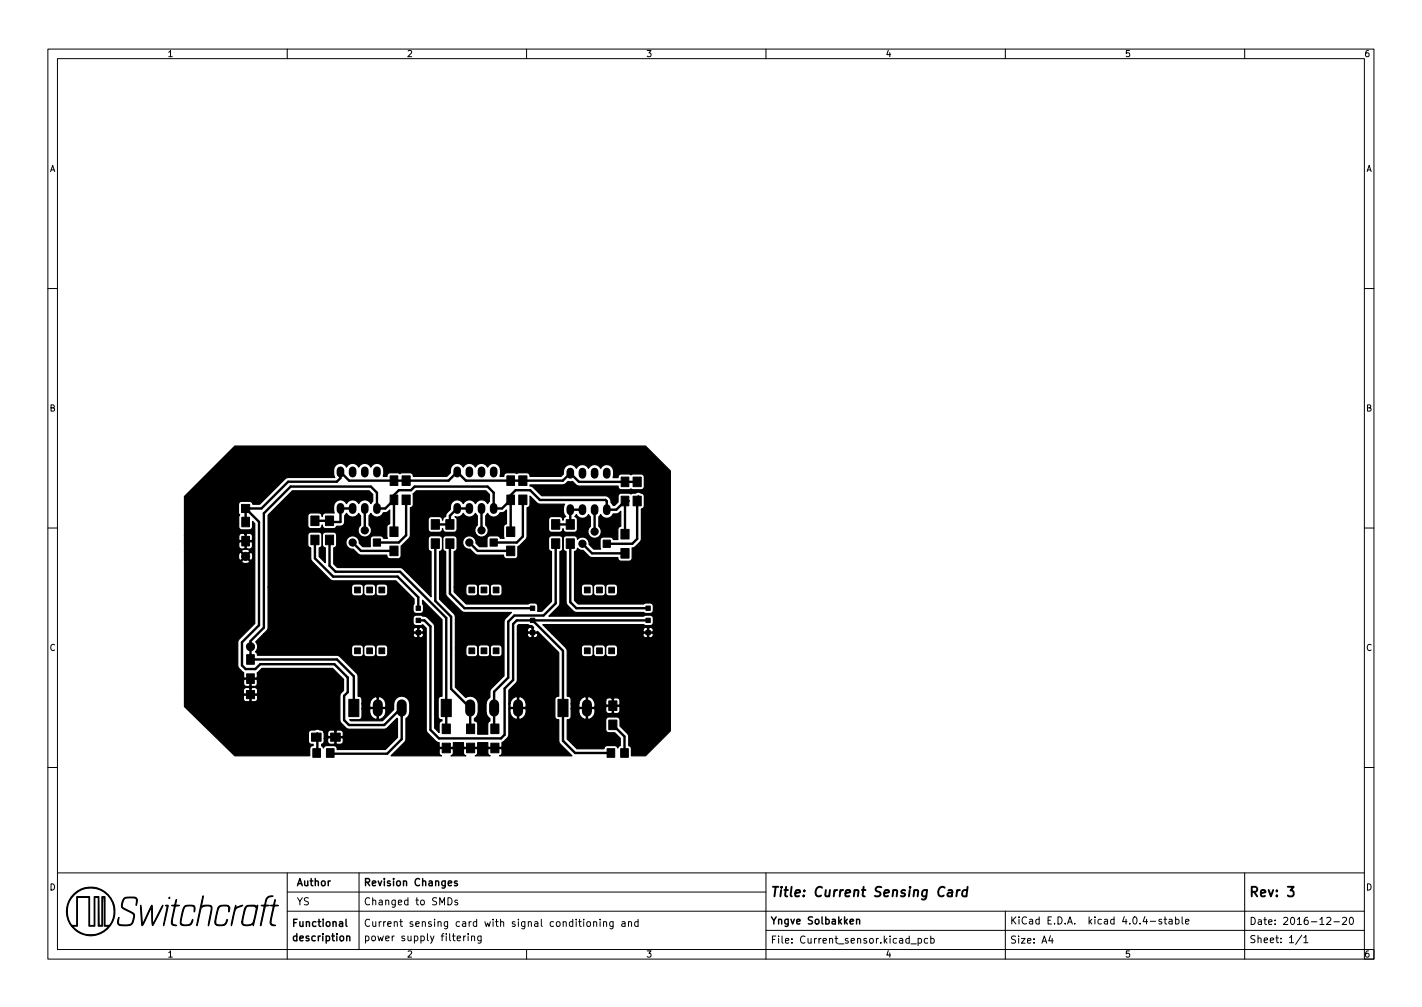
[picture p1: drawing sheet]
<svg xmlns="http://www.w3.org/2000/svg" width="297mm" height="210mm" viewBox="0 0 297 210" stroke-linecap="round" stroke-linejoin="round" font-family="sans-serif">
<defs><g id="words">
<g font-size="2.8">
<text x="161" y="187.3">Title: Current Sensing Card</text>
<text x="261" y="187.3">Rev: 3</text>
</g>
<g font-size="2.1">
<text x="62" y="185">Author</text>
<text x="76" y="185">Revision Changes</text>
<text x="62" y="189">YS</text>
<text x="76" y="189">Changed to SMDs</text>
<text x="61" y="196.5">description</text>
<text x="61" y="193.5">Functional</text>
<text x="76" y="193.5">Current sensing card with signal conditioning and</text>
<text x="76" y="196.5">power supply filtering</text>
<text x="161" y="197">File: Current_sensor.kicad_pcb</text>
<text x="161" y="193">Yngve Solbakken</text>
<text x="211" y="193">KiCad E.D.A. kicad 4.0.4-stable</text>
<text x="211" y="197">Size: A4</text>
<text x="261" y="193.1">Date: 2016-12-20</text>
<text x="261" y="196.9">Sheet: 1/1</text>
</g>
<g font-size="1.8">
<text x="35" y="11.9">1</text>
<text x="85" y="11.9">2</text>
<text x="135" y="11.9">3</text>
<text x="185" y="11.9">4</text>
<text x="235" y="11.9">5</text>
<text x="285" y="11.9">6</text>
<text x="10.3" y="35.9">A</text>
<text x="285.3" y="35.9">A</text>
<text x="10.3" y="85.9">B</text>
<text x="285.3" y="85.9">B</text>
<text x="10.3" y="135.9">C</text>
<text x="285.3" y="135.9">C</text>
<text x="10.3" y="185.9">D</text>
<text x="285.3" y="185.9">D</text>
<text x="35" y="199.9">1</text>
<text x="85" y="199.9">2</text>
<text x="135" y="199.9">3</text>
<text x="185" y="199.9">4</text>
<text x="235" y="199.9">5</text>
<text x="285" y="199.9">6</text>
</g>
</g></defs>
<g fill="none" stroke="#000" stroke-width=".21">
<path d="M10 10.2h277v190.1h-277zM12 12.2h273v186.1h-273zM60 10.2v2M110 10.2v2M160 10.2v2M210 10.2v2M260 10.2v2M10 60.2h2M285 60.2h2M10 110.2h2M285 110.2h2M10 160.2h2"/>
<path d="M285 160.2h2M12 182.3h273M60 182.3v18M60 190.3h225M60 186.3h100M75 182.3v16M93.6 187.4a.76 .76 0 0 1 .8 .8 .76 .76 0 0 1-.8 .7zM95.6 188l-.4-.1-.2 .2 .1 .3 .5 .1v.4h-.6M96.9 195.4v1M97.3 195.4l-.4 .3M97.8 194.9v.2M97.8 195.4v1"/>
<path d="M98.5 195.6l.2-.2 .4 .1v.9M98.5 195.4v1M100.5 195.4v1.2l-.3 .3h-.3M100.5 195.5l-.4-.1-.3 .3 .1 .7h.6M110 198.3v2M122.7 192.5l.4-.1 .3 .3v.4l-.3 .3h-.4l-.1-.3zM124 192.6l.2-.2 .4 .1v.9M124 192.4v1M125.4 191.9v.2M125.4 192.4v1M126.1 192.6l.2-.2 .3 .1 .1 .9M126.1 192.4v1"/>
<path d="M128.1 192.4v1.2l-.3 .3h-.4M128.1 192.5l-.5-.1-.2 .3 .1 .7h.6M129.9 192.5h.6l.1 .9M130.6 192.8l-.5 .1-.2 .2 .2 .3h.5M131.3 192.6l.2-.2 .4 .1v.9M131.3 192.4v1M133.3 192.5l-.4-.1-.3 .3 .1 .7h.6M133.3 191.9v1.5M160 182.3v18M160 194.3h125M190.3 197.1h1.1M191.8 196l.4-.1 .3 .3-.1 .7h-.6"/>
<path d="M191.8 195.9v1.5M193.8 196l-.4-.1-.3 .3 .1 .7h.6M194.4 196l.5-.1 .2 .3-.1 .7h-.6M194.4 195.4v1.5M210 190.3v10M219.4 195.4l-.3 1h.9M219.8 195.9v1M242.6 192l-.3-.1-.2 .2v.3l.5 .1v.4h-.5M243.1 191.9h.6M243.4 191.4v1.3l.3 .2M244.2 192h.6l.1 .9M244.9 192.3l-.5 .1-.3 .2 .3 .3h.5"/>
<path d="M245.6 192l.4-.1 .3 .3-.2 .7h-.5M245.6 191.4v1.5M246.9 191.4v1.3l.2 .2M247.6 192.4l.8-.1-.1-.3-.4-.1-.3 .2 .1 .8h.6M260 182.3v18M271.9 195.3l-1.3 1.9M272.4 195.8l.4-.5v1.5M272.4 196.8h.8M277.1 191.7l.6-.2 .3 .5-.9 1h.9M278.6 192.5h1.2M280.4 191.7l.6-.2 .3 .5-.9 1h.9M282.1 191.6l.1-.1a.8 .8 0 0 1 .5 .8 .8 .8 0 0 1-.5 .7 .99 .99 0 0 1-.1-1.4z"/>
<path d="M285 198.3h2v2h-2z"/>
</g>
<path d="M72.3 191.9v1.3l.2 .2M72.4 195.6l.2-.2 .4 .1 .1 .9M95.5 184l-.4-.1-.2 .2 .1 .3 .5 .1v.4h-.6M178.9 192.1l.2-.2 .4 .1 .1 .9M178.9 191.9v1" fill="none" stroke="#000" stroke-width=".3"/>
<path d="M198.1 185.9h.8l-.1 1.3M198.9 186.3l-.6 .1a.4 .4 0 0 0-.4 .3 .4 .4 0 0 0 .3 .5l.6-.1M199.9 185.8l-.1 1.4M200.5 185.8l-.4 .1-.2 .3M202 185.9a.66 .66 0 0 0-1 .3v.6l.1 .3h.8M202.1 185.2l-.2 2M269 185.2h1.2l-.6 .7a.54 .54 0 0 1 .6 .4v.5l-.2 .3-.7 .1-.3-.2" fill="none" stroke="#000" stroke-width=".4"/>
<g fill="#000" stroke="#000" stroke-width=".21">
<path d="M81.5 99.4h1.6v2h-1.6zM84 99.4h1.7v2h-1.7zM105.9 99.4h1.6v2h-1.6zM108.4 99.4h1.7v2h-1.7zM129.8 99.6h1.6v2h-1.6zM132.2 99.6h1.7v2h-1.7zM50.5 105.3h1.7v1.7h-1.7zM50.5 108h1.6v2h-1.6zM50.5 112h1.6v2h-1.6zM64.9 107.7h1.7v2h-1.7zM64.9 111.7h1.7v2h-1.7zM68 111.7h1.7v2h-1.7z"/>
<path d="M68 107.7h1.7v2h-1.7zM78 112.5h1.5v1.5h-1.5zM81.5 103.4h1.6v2h-1.6zM81.4 114h1.7v2h-1.7zM81.4 110h1.7v2h-1.7zM84 103.4h1.7v2h-1.7zM90.1 112.5h1.7v2h-1.7zM90.1 108.5h1.7v2h-1.7zM93.1 108.5h1.7v2h-1.7zM93.1 112.5h1.7v2h-1.7zM102.4 112.5h1.5v1.5h-1.5zM105.9 103.4h1.6v2h-1.6z"/>
<path d="M105.8 114h1.7v2h-1.7zM105.8 110h1.7v2h-1.7zM108.4 103.4h1.7v2h-1.7zM115.2 112.5h1.7v2h-1.7zM115.2 108.5h1.7v2h-1.7zM118.3 108.5h1.7v2h-1.7zM118.3 112.5h1.7v2h-1.7zM126 112.8h1.5v1.5h-1.5zM129.8 103.6h1.6v2h-1.6zM129.7 114.5h1.7v2h-1.7zM129.7 110.5h1.7v2h-1.7zM132.2 103.6h1.7v2h-1.7z"/>
<path d="M51.5 136.7h1.6v2h-1.6zM74.1 135.3h1.2v1.2h-1.2zM74.1 122.6h1.2v1.2h-1.2zM76.6 135.3h1.2v1.2h-1.2zM76.6 122.6h1.2v1.2h-1.2zM79.2 135.3h1.2v1.2h-1.2zM79.2 122.6h1.2v1.2h-1.2zM86.9 131.6h.9v.9h-.9zM86.9 126.5h.9v.9h-.9zM86.9 129.1h.9v.9h-.9zM98 135.3h1.2v1.2h-1.2zM98 122.6h1.2v1.2h-1.2z"/>
<path d="M100.5 135.3h1.2v1.2h-1.2zM100.5 122.6h1.2v1.2h-1.2zM103 135.3h1.2v1.2h-1.2zM103 122.6h1.2v1.2h-1.2zM110.8 131.6h.9v.9h-.9zM110.8 126.5h.9v.9h-.9zM110.8 129.1h.9v.9h-.9zM122.1 135.3h1.2v1.2h-1.2zM122.1 122.6h1.2v1.2h-1.2zM124.6 135.3h1.2v1.2h-1.2zM124.6 122.6h1.2v1.2h-1.2zM127.2 135.3h1.2v1.2h-1.2z"/>
<path d="M127.2 122.6h1.2v1.2h-1.2zM134.9 131.6h.9v.9h-.9zM134.9 126.5h.9v.9h-.9zM134.9 129.1h.9v.9h-.9zM51.5 140.7h1.6v2h-1.6zM51.5 144.2h1.7v1.7h-1.7zM65.3 156.3h1.6v1.8h-1.6zM65.1 153.1h2v1.7h-2zM68.2 156.3h1.6v1.8h-1.6zM69.1 153.1h2v1.7h-2zM72.9 146h2.1v3.6h-2.1zM92.2 146h2.1v3.6h-2.1z"/>
<path d="M92.4 155.2h1.7v2h-1.7zM92.4 151.2h1.7v2h-1.7zM97.4 155.2h1.7v2h-1.7zM97.4 151.2h1.7v2h-1.7zM102.5 155.2h1.7v2h-1.7zM102.5 151.2h1.7v2h-1.7zM116.6 146h2.1v3.6h-2.1zM126.8 156.3h1.6v1.8h-1.6zM127.2 146.3h1.7v2h-1.7zM127.2 150.3h1.7v2h-1.7zM129.7 156.3h1.6v1.8h-1.6zM15.4 186.6a5.1 5.1 0 0 1 7.3 .3 5.1 5.1 0 0 1-.5 7.3 5.1 5.1 0 0 1-7.3-.8h.2a5 5 0 0 0 7.6 0h-.9v-5.3l-.2-.7-.2 .6v5.4h-.9v-6h-.7v6h-1.2v-6h-2.4v6h-1.3a4.8 4.8 0 0 1-1-3.1h.2a3.4 3.4 0 0 0 1 2.9h.9v-6h2.7v6h1v-6h1v6h.6v-6h.6v6h.5a.82 .82 0 0 0 .9-.7 4.9 4.9 0 0 0-3.2-7 4.9 4.9 0 0 0-6 4.8h-.2a5.1 5.1 0 0 1 1.5-3.7z"/>
<path d="M25.8 187.7a3 3 0 0 1 2.4-.4 .83 .83 0 0 1 .4 1.3l-.2 .5v-.4a.89 .89 0 0 0-.1-1.1l-.3-.1a2.45 2.45 0 0 0-2 .2l-.4 .9-.1 .7 1.6 .9a1.2 1.2 0 0 1 .9 1.9 1.36 1.36 0 0 1-1.8 1.2h-.4a.97 .97 0 0 1-1.1-.3 .97 .97 0 0 1 0-1.2l.2-.2-.1 1.2a3 3 0 0 0 2.7 0 2.94 2.94 0 0 0 .3-1.9l-2-1.1a1.42 1.42 0 0 1 0-2.1zM29.3 189l.5 3.9 1.9-3.9 .3 3.7 2-3.7-2.1 4.3-.2-.7-.1-3.1-1.6 3.4-.3 .4-.1-.1zM34.6 189.1l.5-.1a4 4 0 0 1-.4 2.3l-.5 2 .7-4zM35.3 187.3l.2 .1-.1 .2zM36.8 187.9h.1l-.2 1 .8 .2-.9 .1-.6 3.1a.8 .8 0 0 0 .9 .9 .78 .78 0 0 1-.8-.1 .78 .78 0 0 1-.3-.8l.6-3.1-.6-.1 .7-.1zM38.6 189.2a2.89 2.89 0 0 1 2 0l.1 .5-.1 .7-.1-1a1.34 1.34 0 0 0-2.2 .7l-.5 2.6a1.41 1.41 0 0 0 2.4-.7 1.1 1.1 0 0 1-1.3 1.3l-.9-.1-.3-.2a7.6 7.6 0 0 1 .9-3.8zM42.4 187.1l.1 .2-.4 1.9a1.92 1.92 0 0 1 2.2 .2l-.2 1.6-.6 2.3 .6-3.9a1.39 1.39 0 0 0-2.3 1l-.6 2.9v-.9zM45.7 189.3a1.69 1.69 0 0 1 2.3 .2l-.2 .9-.1-1a1.92 1.92 0 0 0-1.9 .1l-.1 .2a6.9 6.9 0 0 0-.5 3.2 1.42 1.42 0 0 0 2.2-1 1.2 1.2 0 0 1-1.6 1.4 .86 .86 0 0 1-.9-.4 .86 .86 0 0 1 0-.9l.5-2.2zM49.2 189l.1 .5 1.4-.5-.2 .2a1.66 1.66 0 0 0-1.6 1.8l-.6 2.3 .1-1zM51.4 189.2l.5-.2a1.89 1.89 0 0 1 1.7 .3l.2-.3-.9 4.3-.1-.4a1.85 1.85 0 0 1-2.2 0l-.1-.4h.2l.1 .4a1.43 1.43 0 0 0 1.5 .2 1.43 1.43 0 0 0 .8-1.3l.4-2.2-.1-.2a1.59 1.59 0 0 0-2 .2l-.7 2.9h-.2l.3-1.5a2.72 2.72 0 0 1 .6-1.8zM55.9 187.3l.3-.2h.9a1.49 1.49 0 0 0-1.6 1.6v.3h.8l-.1 .1a.64 .64 0 0 0-.7 .1 .64 .64 0 0 0-.2 .7l-.8 3.4 .7-4-.7-.2 .8-.1 .2-1.2zM57.4 187.8l-.1 1.1 .9 .2-.9 .1-.6 2.8a.78 .78 0 0 0 0 .9 .78 .78 0 0 0 .8 .3h.1a.8 .8 0 0 1-1-.1 .8 .8 0 0 1-.1-.9l.6-3-.6-.1 .6-.1z"/>
<circle cx="51.3" cy="116.2" r=".85"/>
<circle cx="73.7" cy="113.3" r=".75"/>
<circle cx="76.2" cy="110.7" r=".75"/>
<circle cx="98" cy="113.3" r=".75"/>
<circle cx="100.6" cy="110.7" r=".75"/>
<circle cx="121.7" cy="113.5" r=".75"/>
<circle cx="124.2" cy="111" r=".75"/>
<circle cx="52.3" cy="135" r=".85"/>
</g>
<path d="M78.9 147.1v1.5M83.9 147.1v1.5M98.2 147.1v1.5M103.2 147.1v1.5M108.2 147.1v1.5M122.6 147.1v1.5" fill="none" stroke="#000" stroke-width="2.1"/>
<g fill="none" stroke="#000" stroke-width="1.6">
<path d="M71.1 98.2v.7M73.7 98.2v.7M76.2 98.2v.7M78.7 98.2v.7M95.5 98.2v.7M98 98.2v.7M100.6 98.2v.7M103.1 98.2v.7M119.1 98.5v.7M121.7 98.5v.7M124.2 98.5v.7M126.7 98.5v.7"/>
<path d="M71.1 105.8v.7M73.7 105.8v.7M76.2 105.8v.7M78.7 105.8v.7M95.5 105.8v.7M98 105.8v.7M100.6 105.8v.7M103.1 105.8v.7M119.1 106.1v.7M121.7 106.1v.7M124.2 106.1v.7M126.7 106.1v.7"/>
</g>
<g fill="none" stroke="#000" stroke-width=".5">
<path d="M51.3 106.2l2.8 2.8v21.6l-3.6 3.5v4.8l.8 .8h2l1.1-1h15.4l2.8 2.8v3l-.7 .8v5.1l1 1h7.4l3.6-3.6v6.5l-3 3.1h-12.3M51.3 106.2v2.8M65.8 113v3.6l3.8 3.8h13.5l4.3 4.3v2.3M68.8 108.7h-3l-.3 .3M68.8 112.7v5.4l1.3 1.3h13.5l9.6 9.6v23.2M73.7 106.2h-2.6v2.8h-3M73.7 113.3l1.7 1.7h6.9M76.2 106.2v4.5M82.3 104.4l-1.8 1.8h-1.8v-3.3l-1.2-1.3h-16.8l-5.6 5.6v23.9l-2.8 2.8v3.8h18.1l3.5 3.5v6.6M84.8 104.4v7.4l-1.5 1.5h-4.6M90.9 113.5v12l3.3 3.3v15l4 4 .1-.1M94 113.5v10.4l3 3.1h14.3"/>
<path d="M98 113.3l1.8 1.7h6.9M98 106.2h-2.5l-1.5 1.5v1.8h-3.1M100.6 106.2v4.5M106.7 104.4l-1.8 1.8h-1.8v-3.3l-1.2-1.3h-15.3l-.7 .8h-2.6l-1 1v7.6M109.2 104.4v7.6l-1.3 1.3h-4.8M116.1 113.5v12.5l-2.6 2.5h-6.1l-1.2 1.3v11.7l-3 2.9v7.6l.2 .2M119.1 113.5v12.2l1.3 1.3h15M121.7 106.4h-2.6v3.1h-3M121.7 113.5l2 2h6.9M124.2 106.4v4.6M130.6 104.6l-1.9 1.8h-2v-1.8l-.2-.2h-13.7l-2.1-2h-3l-1 1v7.6M130.6 104.6v6.9"/>
<path d="M130.6 104.6h.8M133.1 100.6h-12.2l-1.8-1.8-1.5 1.6h-20.3l-1.8-1.9-1.8 1.9h-20.8l-1.8-1.9v1.3l-.7 .8h-10.2l-5.6 5.6h-3.3M133.1 104.6v7.9l-1 1h-5.4M133.3 103.6v1M87.4 129.5h1.2l1.3 1.3v21.6l1.8 1.8h12.9l.8-.8v-9.6l1.8-1.8v-11.7l.7-.8h27.5M111.3 129.5l6.3 6.4v18.8l2.5 2.5h7.5M66.3 153.1v4l-.2 .1M98.2 147.7l.1 4.5M103.1 147.7l.1 .1M128 151.3l2.5 2.5v3.4"/>
</g>
<path d="M49.1 93.1h85.7l5.2 5.2v54.3l-5.2 5.2h-2.9v-1.5a.62 .62 0 0 0-.6-.6v-2.3l-1.8-1.8v-1.3a.65 .65 0 0 0-.6-.6h-1.7l-.5 .2-.2 .4v2a.65 .65 0 0 0 .7 .7h1.2l1.2 1.1v1.6l-.4 .2-.2 .3-.3-.5h-1.9a.65 .65 0 0 0-.6 .6h-5.7l-2-2v-4h.2a.65 .65 0 0 0 .6-.7v-1.7h1.6a1.86 1.86 0 0 0 1.3 2.3l.3-.1v-2.2h.2v2.2l.4 .1a1.88 1.88 0 0 0 1.2-2.3h-5v-1h1.6v.8h1.6v-2.1h.2v2.1l3.8-.1 .1 1.1 .4 .3h.7l.2-.2v-1.3h.2v1.3l.2 .2h.7l.5-.5v-.9l-.2-.1-5 .1v-.7l-.3-.7h2.5v.9l.2 .1h1.2v-1.3h.2v1.3h1.2l.2-.1v-.9l-.5-.5h-.7l-.2 .2-1.1-.2-.5 .5h-2.5l-.3-.4-.6-.3-.6 .1-.3-.2a1.67 1.67 0 0 0-1.3 1.5h-1.6v-.9a.67 .67 0 0 0-.8-.6v-9.5l-.3-.6h3.2l.1 1.4 .3 .4a2.34 2.34 0 0 0 1.9-.2l.2-.4 .1-1.2v1.4l.4 .4a2.34 2.34 0 0 0 1.9-.2l.2-.4v-1.2l.1 1.4 .3 .4a2.34 2.34 0 0 0 1.9-.2 2.28 2.28 0 0 0 .2-1.9l-.4-.3a2.34 2.34 0 0 0-1.9 .1l-.2 .5-.4-.6a2.34 2.34 0 0 0-1.9 .1l-.3 .5-.4-.6a2.34 2.34 0 0 0-1.9 .1l-.2 .5h-3.2l-2.9-2.9h19a.6 .6 0 0 0 .2 .6 .6 .6 0 0 0 .8 0v-.8h.2v.8l.2 .2a.6 .6 0 0 0 .6-.3 .6 .6 0 0 0 0-.7h-1.8l-.2 .2h-19l-.8-.9h19.8l.2 .4h.8v-.8h.2v.8h.8a.57 .57 0 0 0 0-.7 .57 .57 0 0 0-.8-.1l-.4-.1a.66 .66 0 0 0-.8 .5h-19.8l-1.1-1.1h21.1a1.78 1.78 0 0 0 1.8 0 1.78 1.78 0 0 0 0-1.8 1.78 1.78 0 0 0-1.8 0h-19.8l2-2 .3-.6v-10.9a.64 .64 0 0 0 .6-.6v-2l-.2-.5-.5-.1h-1.7a.65 .65 0 0 0-.6 .6v2.2l.6 .4v10.5l-2 2h-.9a1.89 1.89 0 0 0-.1-1.5 1.78 1.78 0 0 0-1.8 0h-13l-2.5-2.5v-1h2.4v1.2a.65 .65 0 0 0 .7 .6h1.2l.4-.2 .2-.4v-1.2v1.2a.65 .65 0 0 0 .7 .6h1.2l.4-.2 .2-.4v-1.2l.1 1.2a.65 .65 0 0 0 .6 .6h1.5l.3-.4a2.33 2.33 0 0 0-.1-1.9 2.28 2.28 0 0 0-1.9-.1l-.5 .6a.65 .65 0 0 0-.6-.7l-1.4 .1-.5 .6a.65 .65 0 0 0-.6-.7l-1.5 .1-.4 .6h-2.4v-7.5l.5-.3 .1-2.3a.65 .65 0 0 0-.7-.6h-1.7l-.4 .1-.2 .5v2a.64 .64 0 0 0 .6 .6l.1 9.2 3.2 3.3 .6 .3h9.8l-1.3 1.3-.2 .6v11.3l-2.7 2.7-.3 .6v1.2l-.6 .8a4 4 0 0 0 .3 3.4l.3 .2v.6l-.2 .1-.2 .5v2.1h-2.1v-2.4l-.4-.3-.3-.1v-.5l.3-.2a3.7 3.7 0 0 0 0-4 1.61 1.61 0 0 0-2.1-.1l-2.2-2.2v-8.2h2.2v1.2a.65 .65 0 0 0 .7 .6h1.2l.4-.2 .2-.4v-1.2v1.2a.65 .65 0 0 0 .7 .6h1.2l.4-.2 .2-.4v-1.2l.1 1.2a.65 .65 0 0 0 .6 .6h1.5l.3-.4a2.34 2.34 0 0 0-.1-1.9 2.28 2.28 0 0 0-1.9-.1l-.5 .6a.65 .65 0 0 0-.6-.7l-1.4 .1-.5 .6a.65 .65 0 0 0-.6-.7l-1.5 .1-.4 .6h-2.2v-6.9l-3.3-3.3v-10a.64 .64 0 0 0 .6-.6v-2l-.2-.5-.4-.1h-1.7a.65 .65 0 0 0-.7 .6l.1 2.2 .5 .4v9.5l-6.1-6-13.4-.1-.8-.8v-3.3a.64 .64 0 0 0 .6-.7v-2l-.2-.4-.4-.2h-1.7a.65 .65 0 0 0-.7 .6l.1 2.3 .5 .4v3.1l-1.2-1.3v-1.8a.64 .64 0 0 0 .6-.7v-2l-.2-.4-.5-.2h-1.7a.65 .65 0 0 0-.6 .6v2.3l.6 .4 .1 2.5 4.3 4.3 13.4 .1 3.8 3.8v1a1.78 1.78 0 0 0 0 1.8 1.78 1.78 0 0 0 1.8 0 1.78 1.78 0 0 0 0-1.8v-.8l4 4.1v16l-.6 .2-.2 .4v3.6a.67 .67 0 0 0 .8 .7v.2l-.5 .4-.1 2-.9-.9v-21.2l-.3-.6-1.2-1.3-.3-.2-.7-.1a1.78 1.78 0 0 0-1.8 0 1.78 1.78 0 0 0 0 1.8 1.78 1.78 0 0 0 1.8 0l.7 .8v21.2l.3 .6 1.8 1.8 .6 .3v.8l.2 .1h2.6l.2-.1v-.8h2.1v.8l.2 .1h2.6l.2-.1v-.8h2.1v.8l.2 .1h2.6l.2-.1v-.9h.1a2.77 2.77 0 0 0 1.2-1.4l.1-5.7h.2v.8a1.67 1.67 0 0 0 1.3 1.5l.3-.1v-2.2h.2v2.2l.4 .1a1.88 1.88 0 0 0 1.2-2.3h-3.6v-1h.2v.8h1.6v-2.1h.2v2.1h1.6a1.86 1.86 0 0 0-1.3-2.3l-.3 .2-.5-.2-.7 .4-.4 .5-.2 .6h-.2v-2.8l1.5-1.5 .3-.6v-9.6h2.1v.3a.58 .58 0 0 0 .9 .3v-.8h.3v.8l.1 .2a.6 .6 0 0 0 .7-.3 .6 .6 0 0 0 0-.7l-4.1 .2v-.9h2.1l.1 .4h.8v-.8l-.1-.1a.66 .66 0 0 0-.8 .5h-2.1v-.8l.2-.3h2l.8 .2 .4 .4-.1 .9 .9-.1 4.4 4.5v9.1h-.1a.65 .65 0 0 0-.7 .6v3.9l.4 .3 .4 .1 .1 4.7 2.7 2.8h-15.1l.5-.5v-.8l-.2-.2h-2.6l-.2 .2v.8l.5 .5h-3.1l.5-.5v-.8l-.2-.2h-2.6l-.2 .2v.8l.5 .5h-3.1l.5-.5v-.8l-.2-.2h-2.6l-.2 .2v.8l.5 .5h-10.5l3-3.1 .1-4.7 .7-.7a4 4 0 0 0-.4-3.5 1.69 1.69 0 0 0-1.8-.3 1.69 1.69 0 0 0-1.1 1.5v1.2l-2.3 2.3h-6.6l-.3-.2h2l.4-.2 .2-.5v-1.7h1.6v.8a1.67 1.67 0 0 0 1.3 1.5l.3-.1v-2.2h.2v2.2l.4 .1a1.88 1.88 0 0 0 1.2-2.3h-5v-1h1.6v.8h1.6v-2.1h.2v2.1h1.6a1.86 1.86 0 0 0-1.3-2.3l-.3 .2-.5-.2-.7 .4-.4 .5-.2 .6h-1.6v-1.1l-.4-.4h-.4l-.1-4.5-4-4-16.9-.1-.1-.3-.3-.4 .4-.8h19.6l.1 1.4 .3 .4a2.34 2.34 0 0 0 1.9-.2l.2-.4 .1-1.2v1.4l.4 .4a2.34 2.34 0 0 0 1.9-.2l.2-.4v-1.2l.1 1.4 .3 .4a2.34 2.34 0 0 0 1.9-.2 2.28 2.28 0 0 0 .2-1.9l-.4-.3a2.34 2.34 0 0 0-1.9 .1l-.2 .5-.4-.6a2.34 2.34 0 0 0-1.9 .1l-.3 .5-.4-.6a2.34 2.34 0 0 0-1.9 .1l-.2 .5h-19.6v-.6l-.4-.7 1.7-1.6h31.2a.6 .6 0 0 0 .2 .6 .6 .6 0 0 0 .7 0v-.8h.3v.8l.2 .2a.6 .6 0 0 0 .6-.3 .6 .6 0 0 0 0-.7h-1.9l-.1 .2h-31.2l.8-.9h30.4l.1 .4h.8v-.8h.3v.8h.8l.2-.1a.6 .6 0 0 0-.3-.7 .6 .6 0 0 0-.7 0l-.4-.1a.66 .66 0 0 0-.8 .5h-30.4l.1-.4v-8.5h17.4l.1 1.4 .3 .4a2.34 2.34 0 0 0 1.9-.2l.2-.4 .1-1.2v1.4l.4 .4a2.34 2.34 0 0 0 1.9-.2l.2-.4v-1.2l.1 1.4 .3 .4a2.34 2.34 0 0 0 1.9-.2 2.28 2.28 0 0 0 .2-1.9l-.4-.3a2.34 2.34 0 0 0-1.9 .1l-.2 .5-.4-.6a2.34 2.34 0 0 0-1.9 .1l-.3 .5-.4-.6a2.34 2.34 0 0 0-1.9 .1l-.2 .5h-17.4v-15.1l5.1-5h16l.8 .7v1.5l-.4 .4a1.41 1.41 0 0 0-1.3-.8 1.41 1.41 0 0 0-1.3 .8 1.41 1.41 0 0 0-1.2-.8 1.41 1.41 0 0 0-1.3 .8 1.42 1.42 0 0 0-1.6-.7 1.42 1.42 0 0 0-1.1 1.4l.1 1.3h-2.1l-.3 .4-.1 .4v-.2a.65 .65 0 0 0-.7-.6h-1.7l-.4 .2-.2 .4v2a.65 .65 0 0 0 .6 .7l2-.1 .3-.3 .1-.4v.1a.65 .65 0 0 0 .7 .7h1.7l.4-.2 .2-.3h.8a.88 .88 0 0 0 .9-.9v-1.3l.4-.5 .2 .4a1.42 1.42 0 0 0 2.3-.4l.4 .5v2l-.3 .2a1.41 1.41 0 0 0 .4 2 1.41 1.41 0 0 0 1.9-.3 1.41 1.41 0 0 0-.2-1.9v-2l.4-.5 .2 .4a1.42 1.42 0 0 0 2.4-.5l.7-.1 .6-.5v2.9a.64 .64 0 0 0-.6 .6v2l.1 .4h-.8l-.1-.3-.5-.2h-1.8l-.4 .6 .1 1.6h-1.6l-.8-.7 .1-.4a1.41 1.41 0 0 0-1.7-1.1 1.41 1.41 0 0 0-1.1 1.5 1.41 1.41 0 0 0 1.5 1.3l1 1 .6 .2h5.4v.1a.65 .65 0 0 0 .6 .7h1.7l.5-.2 .2-.5v-2l1.9-1.9v-6.1a.64 .64 0 0 0 .6-.6v-2.3l.7-.6h14.5l.7 .7v1.5l-.3 .4a1.41 1.41 0 0 0-1.3-.8 1.41 1.41 0 0 0-1.3 .8 1.41 1.41 0 0 0-1.3-.8 1.41 1.41 0 0 0-1.2 .8 1.48 1.48 0 0 0-1.9-.6 1.48 1.48 0 0 0-.8 1.8l-.9 1.1-.1 .5a.79 .79 0 0 0-.7 .7v-.3l-.4-.4h-1.9a.65 .65 0 0 0-.7 .6v2l.2 .5 .5 .1h1.7a.8 .8 0 0 0 .7-.7v.3l.4 .4h1.9a.65 .65 0 0 0 .7-.6v-2l-.2-.5-.3-.1a1.38 1.38 0 0 0 1.8-.7 1.41 1.41 0 0 0 1.2 .8 1.41 1.41 0 0 0 1.3-.8l.4 .5v2l-.3 .2a1.41 1.41 0 0 0 .3 2 1.41 1.41 0 0 0 2-.3 1.41 1.41 0 0 0-.2-1.9v-2l.4-.5 .2 .4a1.42 1.42 0 0 0 2.4-.5l.7-.1 .6-.5v2.9a.64 .64 0 0 0-.6 .6v2l.1 .4h-.8l-.2-.3-.4-.2h-1.8l-.4 .6v1.6h-1.5l-.8-.7v-.4a1.41 1.41 0 0 0-1.6-1.1 1.41 1.41 0 0 0-1.2 1.5 1.41 1.41 0 0 0 1.6 1.3l1 1 .6 .2h5.4v.1a.65 .65 0 0 0 .6 .7h1.7l.5-.2 .2-.5v-1.9l.4-.2 1.4-1.6 .1-6.3a.64 .64 0 0 0 .6-.6v-1.8l1.7 1.6 5.5 .1a2.32 2.32 0 0 0 .3 2.6 .79 .79 0 0 0-.6 .7l-.1-.3-.3-.4h-2a.65 .65 0 0 0-.6 .6v2l.2 .5 .4 .1h1.7a.8 .8 0 0 0 .7-.7l.1 .3 .3 .4h2a.65 .65 0 0 0 .6-.6v-2.2l-.5-.4 .3-.5 .3 .4a1.42 1.42 0 0 0 2.2-.4l.4 .5v2l-.3 .3a1.41 1.41 0 0 0 .4 1.9 1.41 1.41 0 0 0 1.9-.2 1.41 1.41 0 0 0-.2-2v-2l.4-.5 .2 .4a1.42 1.42 0 0 0 2.4-.5 1.48 1.48 0 0 0 1.6-.6v3.2l-.6 .4v2.3h-1l-.1-.3-.5-.2-1.7 .1-.5 .6 .2 1.8h-1.5l-.9-.9a1.39 1.39 0 0 0-.9-1.5 1.39 1.39 0 0 0-1.6 .4v-.3l-.4-.4h-1.9a.65 .65 0 0 0-.7 .6l.1 2.2 .5 .4v10.6l.3 .7 1.3 1.2 .6 .3h14.1l.2 .1a1.93 1.93 0 0 0 1.6-.1 1.78 1.78 0 0 0 0-1.8 1.78 1.78 0 0 0-1.8 0h-13.7l-.8-.7v-2.8h1.4v1.2a.65 .65 0 0 0 .7 .6h1.2l.4-.2 .2-.4v-1.2l.1 1.2a.65 .65 0 0 0 .6 .6h1.2l.5-.2 .2-.4v-1.2v1.2a.65 .65 0 0 0 .7 .6h1.4l.4-.4a2.33 2.33 0 0 0-.2-1.9 2.28 2.28 0 0 0-1.9-.1l-.4 .6a.65 .65 0 0 0-.7-.7l-1.4 .1-.5 .6a.65 .65 0 0 0-.6-.7l-1.5 .1-.4 .6h-1.4v-7.5l.4-.1 .2-.5 .8 .4h.4l1.5 1.4 5.8 .1v.4l.4 .3 1.9 .1a.65 .65 0 0 0 .7-.7l-.1-2.1 .7-.2 1-1.1 .3-.6v-6.2l.5-.4 .1-2.3a1.07 1.07 0 0 0-.9-.8l-1.5 .2a.64 .64 0 0 1-.8 0h-1.6l-.5 .1-.2 .5v1.2l-.7 .7h-.3l-.5-.6v-.3a1.33 1.33 0 0 0-1.1-1.1h-13.4l-1.7-1.8-.7-.2v-.3h6.9h.3l.8-.7h.9l.7 .7 .6 .3h8.2l.1 .3 .3 .4 1.9 .1a.64 .64 0 0 1 .8 0h1.7l.5-.2 .2-.5v-2a.65 .65 0 0 0-.7-.6h-1.7l-.4 .1-.4-.1h-1.6a.66 .66 0 0 0-.7 .7h-1l.1-.5a1.68 1.68 0 0 0-1.5-2.2l-.5 .1-.7 .7-.3-.4a1.42 1.42 0 0 0-2.3 .4 1.41 1.41 0 0 0-1.2-.8 1.41 1.41 0 0 0-1.3 .8 1.48 1.48 0 0 0-1.9-.7 1.48 1.48 0 0 0-.8 1.9l-.5 .5h-6.5v-.4l-.4-.3-1.9-.1a.64 .64 0 0 1-.9 0l-1.9 .1-.3 .3-.1 .4h-.7l.1-.6a1.68 1.68 0 0 0-1.5-2.2l-.5 .1-.7 .7-.3-.4a1.42 1.42 0 0 0-2.3 .4 1.41 1.41 0 0 0-1.3-.8 1.41 1.41 0 0 0-1.2 .8 1.48 1.48 0 0 0-1.9-.6 1.48 1.48 0 0 0-.8 1.8l-.8 .8h-7v-.4l-.4-.3-1.9-.1a.64 .64 0 0 1-.9 0l-1.8 .1-.4 .3-.1 .4h-.7l.1-.6a1.68 1.68 0 0 0-1.5-2.2l-.5 .1-.7 .7-.3-.4a1.42 1.42 0 0 0-2.3 .4 1.41 1.41 0 0 0-1.2-.8 1.41 1.41 0 0 0-1.3 .8 1.42 1.42 0 0 0-1.6-.7 1.42 1.42 0 0 0-1.1 1.4v.7l.2 .8-10 .1-5.7 5.5h-1.4a.64 .64 0 0 0-.6-.6h-2l-.4 .6v1.7l.3 .5-.2 .5v2.2l.6 .4h1.6a.65 .65 0 0 0 .7-.6v-1.1l.4 .4v20.9l-3.3 3.3-.2 .6v4.8l.2 .7 1 .9v.9l.1 .2h2.6l.2-.2-.1-.9 1-.9h14.8l2.3 2.2v2.4l-.5 .5-.3 .6v5.1l.3 .6 1 1 .6 .3h7.4l.6-.3 2-2h.1v4l-2.5 2.5h-10.1v-.2a.65 .65 0 0 0-.6-.6h-1.9l-.3 .5-.4-.5v-.3a.62 .62 0 0 0 .5-.6v-.6h.7v.7l.3 .4 1.1 .1 .1-.2v-1.2h.3v1.2l.2 .2 1-.1 .3-.4v-.7l-.2-.2h-2.9l-.2 .2h-.7v-1.3h.7v.7l.2 .2h1.3v-1.2h.3v1.2h1.3l.2-.2v-.7l-.5-.5h-.8l-.2 .2-.4-.2h-.9l-.5 .5h-.7v-.1a.75 .75 0 0 0-.9-.4 .81 .81 0 0 0-1 0l-1 .1-.3 .3-.1 2a.73 .73 0 0 0 1 .6l-.1 .3a.65 .65 0 0 0-.6 .6v1.5h-15.7l-10.5-10.3v-2.2h12.3v.7l.3 .4 .9 .1 .2-.1v-1.2h.3v1.2l.1 .1 .9-.1 .3-.4v-.7l-.1-.1h-2.7l-.2 .1h-12.3v-1.2h12.3v.6l.2 .2h1.2v-1.2h.3v1.2h1.2l.1-.2-.1-.9-.4-.3h-.7l-.1 .2-1.2-.2-.5 .6h-12.3v-2.1h12.4l.1 1.1 .4 .2h.6l.2-.1v-1.4h.3v1.4l.1 .1h.7l.4-.2 .1-1.1-.2-.2h-2.6l-.1 .2h-12.4v-24.8h11.9a1.02 1.02 0 0 0 1.8 0l-.9-.9-.9 .9h-11.9v-1.3h11.3l.2 1.1h.3l.8-.8h.4l.9 .8h.2a1.1 1.1 0 0 0-.2-1.7l-.9 .9h-.4l-.8-.9-.3 .1-.2 .5h-11.3v-.8h11.9l.9 .9 .9-.9a1.02 1.02 0 0 0-1.8 0h-11.9v-1.8h11.4l.1 1.1 .4 .2h.6l.2-.1v-1.4h.2v1.4l.2 .1h.6l.4-.2 .1-1.1-.1-.2h-2.6l-.1 .2h-11.4v-1.4h11.4v.8l.1 .2h1.2v-1.4h.2v1.4h1.2l.1-.2v-.8l-.5-.5h-.6l-.2 .1-1-.1-.5 .5h-11.4v-8.2z" fill="#000" stroke="#000" stroke-width=".25"/>
<use href="#words"/>
</svg>
